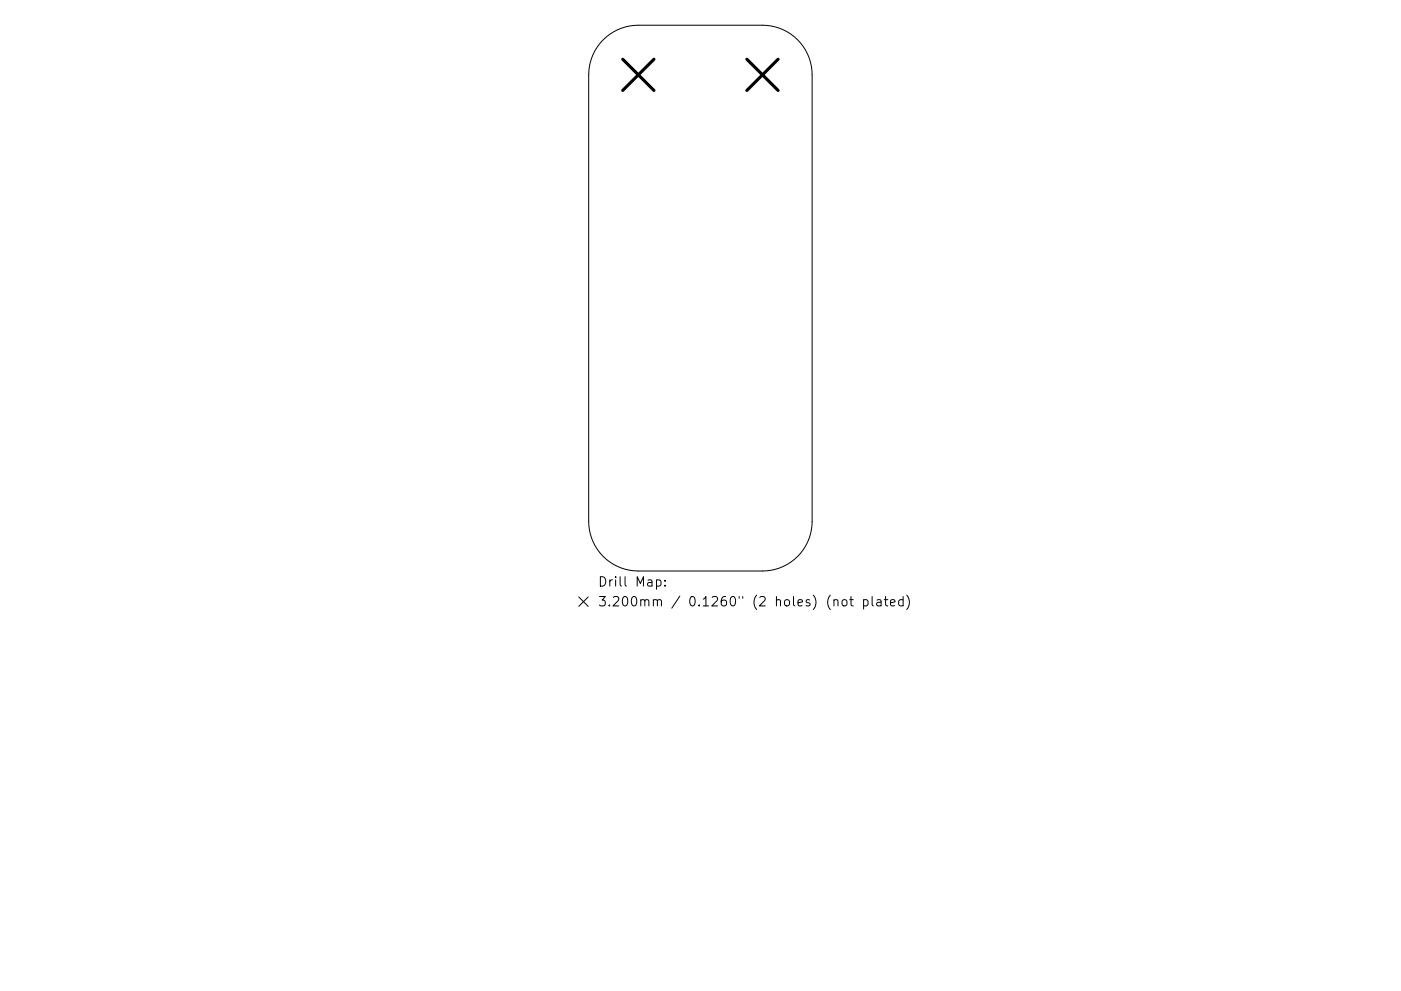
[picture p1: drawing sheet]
<svg xmlns="http://www.w3.org/2000/svg" width="297mm" height="210mm" viewBox="0 0 297 210" stroke-linecap="round" stroke-linejoin="round" font-family="sans-serif">
<defs><g id="words">
<g font-size="2.8">
<text x="126.7" y="124.5">Drill Map:</text>
<text x="126.7" y="128.7">3.200mm / 0.1260&quot; (2 holes) (not plated)</text>
</g>
</g></defs>
<g fill="none" stroke="#000" stroke-width=".21">
<path d="M127.9 8.4a10.5 10.5 0 0 1 7.4-3h26.4a10.5 10.5 0 0 1 10.5 10.5v94.7a10.5 10.5 0 0 1-10.5 10.5h-26.4a10.5 10.5 0 0 1-10.5-10.5v-94.7a10.5 10.5 0 0 1 3.1-7.5zM122.7 126.7l2 2M124.7 126.7l-2 2M139.2 123.1l.6-.1 .3 .4v.6l-.1 .3h-.8M141 124.2v.2M141 123.1v.2M176.8 127.4l.3-.2 .5 .1 .1 1.3M178.6 127.4l.3-.2a.54 .54 0 0 1 .7 .4v.6a.54 .54 0 0 1-.6 .4 .54 .54 0 0 1-.5-.4zM180.1 127.2h.8M180.4 126.6v1.7l.1 .2 .4 .1M183.1 127.3l.6-.1 .3 .4v.6l-.1 .3h-.8M183.1 127.2v2"/>
<path d="M184.9 126.6v1.7l.3 .3M186 127.3h.7l.1 1.3M186.8 127.7l-.7 .1a.39 .39 0 0 0-.3 .4 .39 .39 0 0 0 .3 .4l.7-.1M187.5 127.2h.7M187.8 126.6v1.7l.1 .2 .3 .1M188.8 127.9l1-.2-.1-.4-.6-.1-.3 .3 .1 1h.8M191.5 127.3l-.6-.1-.4 .4v.6l.2 .3h.8M191.5 126.6v2M192.2 126.3a2.29 2.29 0 0 1 0 3"/>
</g>
<path d="M132 12.6l6.7 6.6M138.7 12.6l-6.7 6.6M158.3 12.6l6.7 6.6M165 12.6l-6.7 6.6" fill="none" stroke="#000" stroke-width=".66"/>
<use href="#words"/>
</svg>
